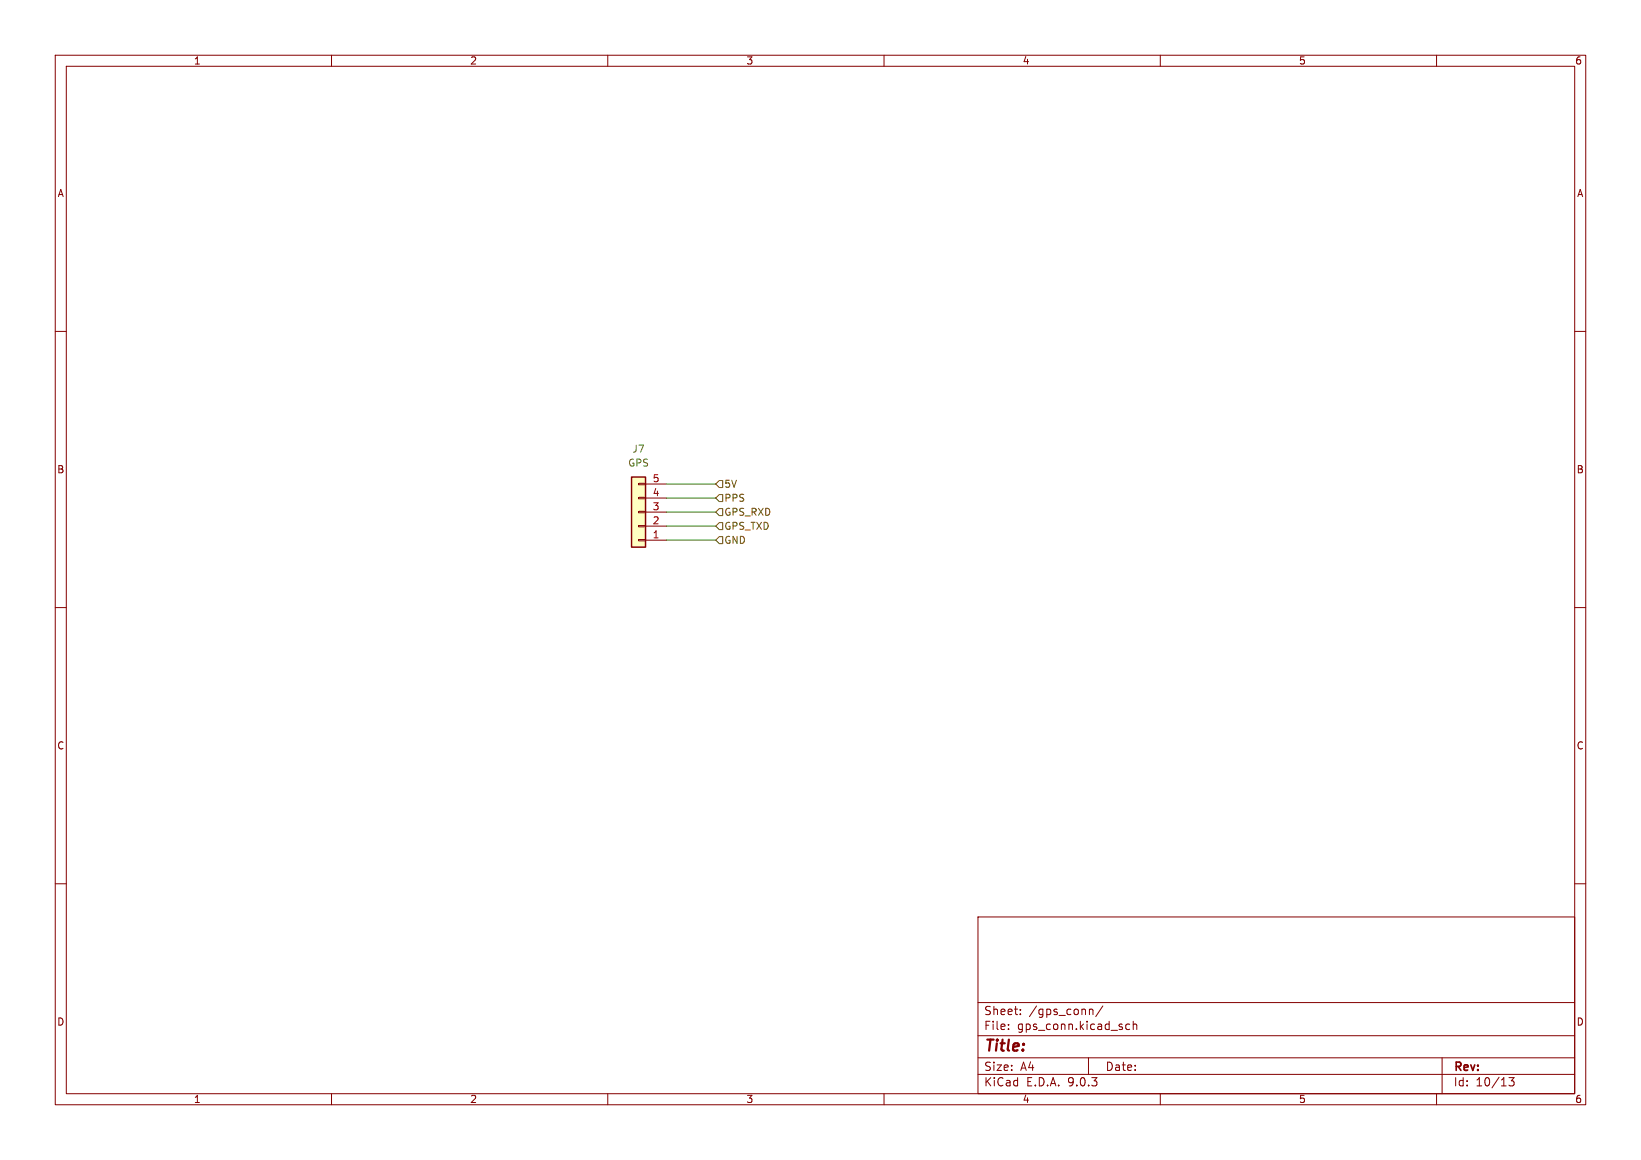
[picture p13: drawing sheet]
<svg xmlns="http://www.w3.org/2000/svg" width="297mm" height="210mm" viewBox="0 0 297 210" stroke-linecap="round" stroke-linejoin="round" font-family="sans-serif">
<defs><g id="words">
<text font-size="2.8" fill="#840000" x="178" y="190.9">Title:</text>
<g font-size="2.1" fill="#840000">
<text x="178" y="184">Sheet:</text>
<text x="186.2" y="184">/gps_conn/</text>
<text x="178" y="186.7">File:</text>
<text x="184.1" y="186.7">gps_conn.kicad_sch</text>
<text x="178" y="196.9">KiCad</text>
<text x="178" y="194.1">Size:</text>
<text x="184.7" y="194.1">A4</text>
<text x="185.7" y="196.9">E.D.A.</text>
<text x="193.3" y="196.9">9.0.3</text>
<text x="200" y="194.1">Date:</text>
<text x="263" y="194.3">Rev:</text>
<text x="263" y="196.9">Id:</text>
<text x="267.1" y="196.9">10/13</text>
</g>
<g font-size="1.8" fill="#840000">
<text x="35" y="11.9">1</text>
<text x="85" y="11.9">2</text>
<text x="135" y="11.9">3</text>
<text x="185" y="11.9">4</text>
<text x="235" y="11.9">5</text>
<text x="285" y="11.9">6</text>
<text x="10.3" y="35.9">A</text>
<text x="285.3" y="35.9">A</text>
<text x="10.3" y="85.9">B</text>
<text x="285.3" y="85.9">B</text>
<text x="10.3" y="135.9">C</text>
<text x="285.3" y="135.9">C</text>
<text x="10.3" y="185.9">D</text>
<text x="285.3" y="185.9">D</text>
<text x="35" y="199.9">1</text>
<text x="85" y="199.9">2</text>
<text x="135" y="199.9">3</text>
<text x="185" y="199.9">4</text>
<text x="235" y="199.9">5</text>
<text x="285" y="199.9">6</text>
</g>
<g font-size="1.8" fill="#006464">
<text x="114.4" y="82.1">J7</text>
<text x="113.6" y="84.7">GPS</text>
</g>
<g font-size="1.8" fill="#a90000">
<text x="118" y="89.9">4</text>
<text x="118" y="87.4">5</text>
<text x="118" y="95">2</text>
<text x="118" y="92.5">3</text>
<text x="118" y="97.5">1</text>
</g>
<g font-size="1.8" fill="#725600">
<text x="131" y="88.5">5V</text>
<text x="131" y="93.6">GPS_RXD</text>
<text x="131" y="91">PPS</text>
<text x="131" y="98.7">GND</text>
<text x="131" y="96.1">GPS_TXD</text>
</g>
</g></defs>
<g fill="none" stroke="#840000" stroke-width=".18">
<path d="M10 10h277v190h-277zM12 12h273v186h-273zM60 10v2M110 10v2M160 10v2M210 10v2M260 10v2M10 60h2M285 60h2M10 110h2M285 110h2M10 160h2"/>
<path d="M177 166h108v32h-108zM285 160h2M60 198v2M110 198v2M160 198v2M177 194.5h108M177 191.5h108M177 187.5h108M177 181.5h108M182.5 186.3v.1M182.5 185.5v.1M184.7 183.6v.1"/>
<path d="M184.7 182.8v.1M197 191.5v3M197.2 182.8l.2-.1 .3 .1 .1 .9M199.6 182.1l-1.3 2M204.5 185.5l-.5-.1-.3 .3v.4l.2 .2h.6M205.1 185.5l.2-.1 .4 .1v.9M205.1 184.9v1.5M210 198v2M260 198v2M261 191.5v6.5M273.1 195.1h.9l-.5 .6 .5 .1v.7l-.3 .1h-.4l-.2-.1"/>
</g>
<path d="M114.3 86.4h2.5v12.7h-2.5z" fill="#ffffc2"/>
<path d="M114.3 86.4h2.5v12.7h-2.5z" fill="none" stroke="#840000" stroke-width=".25"/>
<path d="M115.6 97.7h1.2v.2h-1.2zM115.6 95.1h1.2v.3h-1.2zM115.6 92.6h1.2v.2h-1.2zM115.6 90h1.2v.3h-1.2zM115.6 87.5h1.2v.3h-1.2zM116.8 97.8h3.8M116.8 95.3h3.8M116.8 92.7h3.8M116.8 90.2h3.8M116.8 87.6h3.8" fill="none" stroke="#840000" stroke-width=".18"/>
<path d="M130.2 97.2h.6v1.2h-.6l-.7-.6zM130.2 94.6h.6v1.3h-.6l-.7-.6zM130.2 87h.6v1.3h-.6l-.7-.7zM130.2 92.1h.6v1.2h-.6l-.7-.6zM130.2 89.5h.6v1.3h-.6l-.7-.6z" fill="none" stroke="#725600" stroke-width=".18"/>
<path d="M120.6 90.2h8.9M120.6 92.7h8.9M120.6 95.3h8.9M120.6 97.8h8.9M120.6 87.6h8.9" fill="none" stroke="#009600" stroke-width=".18"/>
<use href="#words"/>
</svg>
